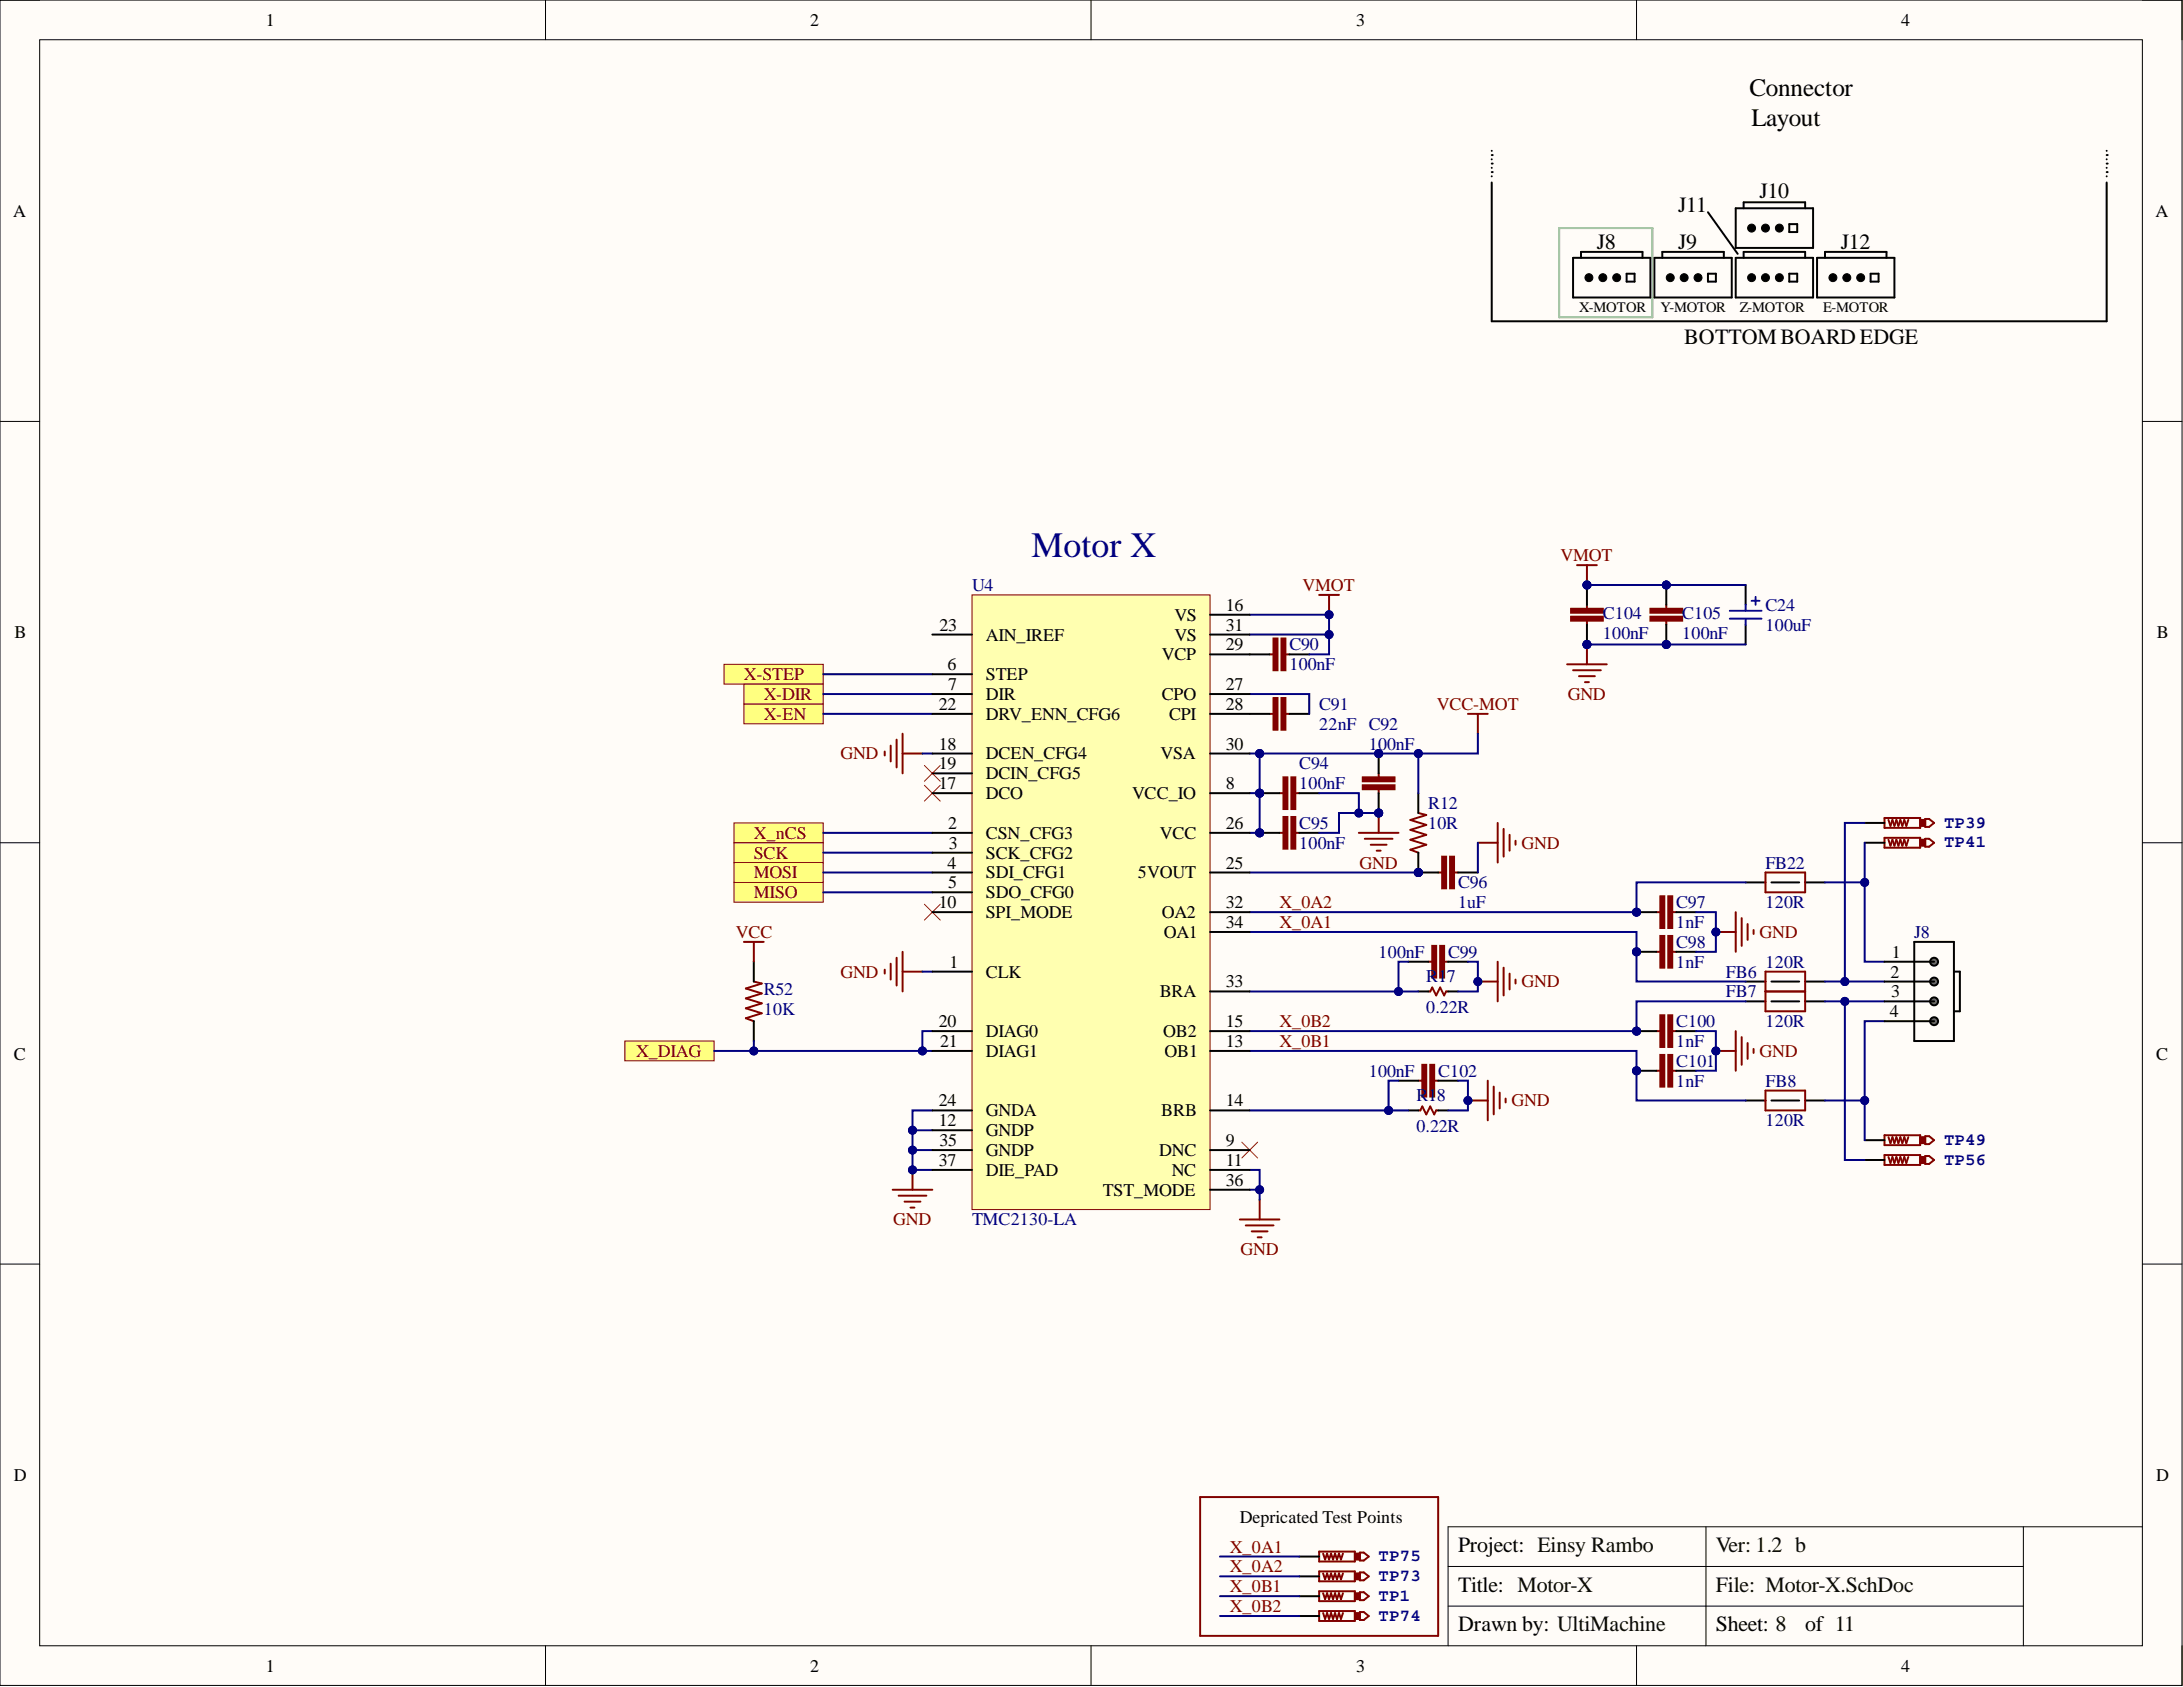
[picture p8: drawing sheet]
<svg xmlns="http://www.w3.org/2000/svg" width="279mm" height="216mm" viewBox="0 0 279 216" stroke-linecap="round" stroke-linejoin="round" font-family="sans-serif">
<defs><g id="words">
<text font-size="4.6" fill="#000080" x="132" y="71.3">Motor X</text>
<g font-size="3.2">
<text x="223.9" y="12.3">Connector</text>
<text x="224.2" y="16.1">Layout</text>
</g>
<g font-size="2.8">
<text x="214.8" y="27.1">J11</text>
<text x="225.2" y="25.3">J10</text>
<text x="204.4" y="31.9">J8</text>
<text x="214.8" y="31.9">J9</text>
<text x="235.6" y="31.9">J12</text>
<text x="215.6" y="44.1">BOTTOMBOARD EDGE</text>
<text x="186.6" y="203.7">Title: Motor-X</text>
<text x="186.6" y="198.6">Project: Einsy Rambo</text>
<text x="186.6" y="208.8">Drawn by: UltiMachine</text>
<text x="219.6" y="208.8">Sheet: 8</text>
<text x="231" y="208.8">of 11</text>
</g>
<g font-size="2.8" fill="#080d02">
<text x="219.6" y="203.7">File: Motor-X.SchDoc</text>
<text x="219.6" y="198.6">Ver: 1.2 b</text>
</g>
<g font-size="2.3">
<text x="34" y="3.3">1</text>
<text x="103.7" y="3.3">2</text>
<text x="173.6" y="3.3">3</text>
<text x="243.3" y="3.3">4</text>
<text x="1.7" y="27.8">A</text>
<text x="275.9" y="27.8">A</text>
<text x="1.9" y="81.6">B</text>
<text x="120.3" y="80.7">23</text>
<text x="126.2" y="82">AIN_IREF</text>
<text x="150.3" y="79.4">VS</text>
<text x="150.3" y="82">VS</text>
<text x="156.9" y="78.2">16</text>
<text x="156.9" y="83.2">29</text>
<text x="156.9" y="80.7">31</text>
<text x="276.1" y="81.6">B</text>
<text x="121.3" y="85.8">6</text>
<text x="121.4" y="88.3">7</text>
<text x="126.2" y="87">STEP</text>
<text x="126.2" y="89.6">DIR</text>
<text x="148.7" y="89.6">CPO</text>
<text x="148.7" y="84.5">VCP</text>
<text x="156.9" y="88.3">27</text>
<text x="120.2" y="95.9">18</text>
<text x="120.2" y="90.9">22</text>
<text x="126.2" y="92.1">DRV_ENN_CFG6</text>
<text x="149.6" y="92.1">CPI</text>
<text x="156.9" y="90.9">28</text>
<text x="156.9" y="95.9">30</text>
<text x="120.2" y="101">17</text>
<text x="120.2" y="98.5">19</text>
<text x="126.2" y="97.2">DCEN_CFG4</text>
<text x="126.2" y="99.7">DCIN_CFG5</text>
<text x="148.5" y="97.2">VSA</text>
<text x="156.9" y="101">8</text>
<text x="121.4" y="106.1">2</text>
<text x="126.2" y="107.3">CSN_CFG3</text>
<text x="126.2" y="102.3">DCO</text>
<text x="144.9" y="102.3">VCC_IO</text>
<text x="148.4" y="107.3">VCC</text>
<text x="156.9" y="106.1">26</text>
<text x="121.3" y="111.2">4</text>
<text x="121.4" y="113.7">5</text>
<text x="121.4" y="108.6">3</text>
<text x="126.2" y="109.9">SCK_CFG2</text>
<text x="126.2" y="112.4">SDI_CFG1</text>
<text x="145.6" y="112.4">5VOUT</text>
<text x="156.9" y="111.2">25</text>
<text x="120.2" y="116.2">10</text>
<text x="126.2" y="115">SDO_CFG0</text>
<text x="126.2" y="117.5">SPI_MODE</text>
<text x="148.7" y="117.5">OA2</text>
<text x="156.9" y="116.2">32</text>
<text x="156.9" y="118.8">34</text>
<text x="121.5" y="123.8">1</text>
<text x="126.2" y="125.1">CLK</text>
<text x="148.9" y="120">OA1</text>
<text x="242" y="125.1">2</text>
<text x="242.1" y="122.6">1</text>
<text x="120.2" y="131.5">20</text>
<text x="148.4" y="127.6">BRA</text>
<text x="156.9" y="131.5">15</text>
<text x="156.9" y="126.4">33</text>
<text x="241.9" y="130.2">4</text>
<text x="242" y="127.6">3</text>
<text x="1.8" y="135.6">C</text>
<text x="120.3" y="134">21</text>
<text x="126.2" y="132.7">DIAG0</text>
<text x="126.2" y="135.3">DIAG1</text>
<text x="148.9" y="132.7">OB2</text>
<text x="149" y="135.3">OB1</text>
<text x="156.9" y="134">13</text>
<text x="276" y="135.6">C</text>
<text x="120.2" y="141.6">24</text>
<text x="126.2" y="142.9">GNDA</text>
<text x="148.6" y="142.9">BRB</text>
<text x="156.9" y="141.6">14</text>
<text x="120.2" y="144.1">12</text>
<text x="120.2" y="149.2">37</text>
<text x="120.3" y="146.7">35</text>
<text x="126.2" y="145.4">GNDP</text>
<text x="126.2" y="147.9">GNDP</text>
<text x="148.4" y="147.9">DNC</text>
<text x="156.9" y="146.7">9</text>
<text x="156.9" y="149.2">11</text>
<text x="126.2" y="150.5">DIE_PAD</text>
<text x="141.2" y="153">TST_MODE</text>
<text x="150" y="150.5">NC</text>
<text x="156.9" y="151.8">36</text>
<text x="1.8" y="189.5">D</text>
<text x="276" y="189.5">D</text>
<text x="158.7" y="194.9">Depricated Test Points</text>
<text x="34" y="213.9">1</text>
<text x="103.7" y="213.9">2</text>
<text x="173.6" y="213.9">3</text>
<text x="243.3" y="213.9">4</text>
</g>
<g font-size="2.3" fill="#800000">
<text x="199.7" y="71.8">VMOT</text>
<text x="166.7" y="75.6">VMOT</text>
<text x="95.2" y="87">X-STEP</text>
<text x="97.7" y="89.6">X-DIR</text>
<text x="200.7" y="89.6">GND</text>
<text x="97.7" y="92.1">X-EN</text>
<text x="183.9" y="90.9">VCC-MOT</text>
<text x="107.6" y="97.2">GND</text>
<text x="96.5" y="107.3">X_nCS</text>
<text x="96.5" y="112.4">MOSI</text>
<text x="96.5" y="109.9">SCK</text>
<text x="174" y="111.2">GND</text>
<text x="194.7" y="108.6">GND</text>
<text x="96.5" y="115">MISO</text>
<text x="163.8" y="116.2">X_0A2</text>
<text x="163.8" y="118.8">X_0A1</text>
<text x="94.2" y="120">VCC</text>
<text x="107.6" y="125.1">GND</text>
<text x="225.2" y="120">GND</text>
<text x="163.8" y="131.5">X_0B2</text>
<text x="194.7" y="126.4">GND</text>
<text x="81.4" y="135.3">X_DIAG</text>
<text x="163.8" y="134">X_0B1</text>
<text x="225.2" y="135.3">GND</text>
<text x="193.5" y="141.6">GND</text>
<text x="114.3" y="156.8">GND</text>
<text x="158.8" y="160.6">GND</text>
<text x="157.4" y="201.2">X_0A2</text>
<text x="157.4" y="198.7">X_0A1</text>
<text x="157.4" y="203.8">X_0B1</text>
<text x="157.4" y="206.3">X_0B2</text>
</g>
<g font-size="2.3" fill="#000080">
<text x="124.4" y="75.6">U4</text>
<text x="165" y="83.2">C90</text>
<text x="205.1" y="79.2">C104</text>
<text x="205.1" y="81.7">100nF</text>
<text x="215.3" y="79.2">C105</text>
<text x="215.3" y="81.7">100nF</text>
<text x="226" y="80.7">100uF</text>
<text x="226" y="78.2">C24</text>
<text x="165" y="85.8">100nF</text>
<text x="168.8" y="90.9">C91</text>
<text x="168.8" y="93.4">22nF C92</text>
<text x="175.2" y="95.9">100nF</text>
<text x="166.3" y="98.5">C94</text>
<text x="166.3" y="101">100nF</text>
<text x="166.3" y="106.1">C95</text>
<text x="182.8" y="106.1">10R</text>
<text x="182.8" y="103.5">R12</text>
<text x="166.3" y="108.6">100nF</text>
<text x="186.6" y="113.7">C96</text>
<text x="226" y="111.2">FB22</text>
<text x="186.6" y="116.2">1uF</text>
<text x="214.5" y="116.2">C97</text>
<text x="214.5" y="118.8">1nF</text>
<text x="226" y="116.2">120R</text>
<text x="176.5" y="122.6">100nF</text>
<text x="182.5" y="125.6">R17</text>
<text x="185.3" y="122.6">C99</text>
<text x="214.5" y="121.3">C98</text>
<text x="214.5" y="123.8">1nF</text>
<text x="220.9" y="125.1">FB6</text>
<text x="226" y="123.8">120R</text>
<text x="245" y="120">J8</text>
<text x="97.7" y="129.9">10K</text>
<text x="97.7" y="127.4">R52</text>
<text x="182.5" y="129.7">0.22R</text>
<text x="214.5" y="131.5">C100</text>
<text x="220.9" y="127.6">FB7</text>
<text x="226" y="131.5">120R</text>
<text x="175.2" y="137.8">100nF</text>
<text x="184.1" y="137.8">C102</text>
<text x="214.5" y="136.5">C101</text>
<text x="214.5" y="134">1nF</text>
<text x="181.3" y="140.8">R18</text>
<text x="214.5" y="139.1">1nF</text>
<text x="226" y="139.1">FB8</text>
<text x="181.3" y="144.9">0.22R</text>
<text x="226" y="144.1">120R</text>
<text x="124.4" y="156.8">TMC2130-LA</text>
</g>
<g font-size="2.2" fill="#000080">
<text x="248.8" y="105.9">TP39</text>
<text x="248.8" y="108.4">TP41</text>
<text x="248.8" y="146.5">TP49</text>
<text x="248.8" y="149">TP56</text>
<text x="176.5" y="202.3">TP73</text>
<text x="176.5" y="199.8">TP75</text>
<text x="176.5" y="207.4">TP74</text>
<text x="176.5" y="204.9">TP1</text>
</g>
<g font-size="1.9">
<text x="202.1" y="39.9">X-MOTOR</text>
<text x="212.5" y="39.9">Y-MOTOR</text>
<text x="222.7" y="39.9">Z-MOTOR</text>
<text x="233.3" y="39.9">E-MOTOR</text>
</g>
</g></defs>
<path d="M0 0h279.3v215.7h-279.3z" fill-rule="evenodd" fill="#fffcf8"/>
<path d="M0 0h279.3v215.7h-279.3z" fill="none" stroke="#000" stroke-width=".13"/>
<path d="M5.1 5.1h269.1v205.5h-269.1z" fill-rule="evenodd" fill="#fffcf8"/>
<g fill="none" stroke="#000" stroke-width=".13">
<path d="M0 0h5.1M5.1 5.1h269.1v205.5h-269.1zM69.8 0v5.1M139.6 0v5.1M209.5 0v5.1M274.2 0h5.1v5.1M0 53.9h5.1M274.2 53.9h5.1M0 107.9h5.1M274.2 107.9h5.1M0 161.8h5.1M274.2 161.8h5.1"/>
<path d="M218.3 195.4v15.2M259 195.4v15.2M274.2 195.4h-88.9v15.2M69.8 210.6v5.1M139.6 210.6v5.1M185.3 200.5h73.7M185.3 205.5h73.7M209.5 210.6v5.1M279.3 210.6v5.1"/>
</g>
<g fill="none" stroke="#800000" stroke-width=".25">
<path d="M113.2 96.2v.5M114 95.4v2.1M114.8 94.7v3.5M115.5 93.9v5.1M115.5 96.4h2.6M113.2 124.1v.5M114 123.3v2.1M114.8 122.6v3.5M115.5 121.8v5.1M115.5 124.3h2.6M114.3 152.3h5M115 153h3.6"/>
<path d="M115.8 153.8h2M116.5 154.5h.5M116.8 149.7v2.6"/>
</g>
<circle cx="116.8" cy="149.7" r=".51" fill="#000080"/>
<circle cx="116.8" cy="149.7" r=".51" fill="none" stroke="#000080" stroke-width=".13"/>
<path d="M162.5 83.7h.5M164.5 83.7h.5" fill="none" stroke="#800000" stroke-width=".25"/>
<path d="M164 81.7h.5v4.1h-.5z" fill-rule="evenodd" fill="#800000"/>
<path d="M164 81.7h.5v4.1h-.5z" fill="none" stroke="#800000" stroke-width=".25"/>
<path d="M163 81.7h.5v4.1h-.5z" fill-rule="evenodd" fill="#800000"/>
<path d="M162.5 91.4h.5M163 81.7h.5v4.1h-.5zM164.5 91.4h.5" fill="none" stroke="#800000" stroke-width=".25"/>
<path d="M160 83.7h2.5M165 83.7h2.6" fill="none" stroke="#000" stroke-width=".25"/>
<path d="M164 89.3h.5v4.1h-.5z" fill-rule="evenodd" fill="#800000"/>
<path d="M164 89.3h.5v4.1h-.5z" fill="none" stroke="#800000" stroke-width=".25"/>
<path d="M163 89.3h.5v4.1h-.5z" fill-rule="evenodd" fill="#800000"/>
<path d="M163 89.3h.5v4.1h-.5z" fill="none" stroke="#800000" stroke-width=".25"/>
<path d="M160 91.4h2.5M165 91.4h2.6" fill="none" stroke="#000" stroke-width=".25"/>
<circle cx="181.5" cy="111.7" r=".51" fill="#000080"/>
<circle cx="181.5" cy="111.7" r=".51" fill="none" stroke="#000080" stroke-width=".13"/>
<path d="M181.5 104l1 .3-2 .6 2 .7-2 .6 2 .6-2 .7 2 .6-2 .6 1 .4" fill="none" stroke="#800000" stroke-width=".25"/>
<path d="M181.5 101.5v2.5M181.5 109.1v2.6" fill="none" stroke="#000" stroke-width=".25"/>
<circle cx="181.5" cy="111.7" r=".51" fill="#000080"/>
<circle cx="181.5" cy="111.7" r=".51" fill="none" stroke="#000080" stroke-width=".13"/>
<circle cx="181.5" cy="111.7" r=".51" fill="#000080"/>
<circle cx="181.5" cy="111.7" r=".51" fill="none" stroke="#000080" stroke-width=".13"/>
<path d="M184.1 111.7h.5M186.1 111.7h.5" fill="none" stroke="#800000" stroke-width=".25"/>
<path d="M185.6 109.6h.5v4.1h-.5z" fill-rule="evenodd" fill="#800000"/>
<path d="M185.6 109.6h.5v4.1h-.5z" fill="none" stroke="#800000" stroke-width=".25"/>
<path d="M184.6 109.6h.5v4.1h-.5z" fill-rule="evenodd" fill="#800000"/>
<path d="M184.6 109.6h.5v4.1h-.5z" fill="none" stroke="#800000" stroke-width=".25"/>
<path d="M181.5 111.7h2.6" fill="none" stroke="#000" stroke-width=".25"/>
<circle cx="181.5" cy="111.7" r=".51" fill="#000080"/>
<circle cx="181.5" cy="111.7" r=".51" fill="none" stroke="#000080" stroke-width=".13"/>
<path d="M186.6 111.7h2.5" fill="none" stroke="#000" stroke-width=".25"/>
<circle cx="203.1" cy="82.5" r=".51" fill="#000080"/>
<circle cx="203.1" cy="82.5" r=".51" fill="none" stroke="#000080" stroke-width=".13"/>
<circle cx="203.1" cy="74.9" r=".51" fill="#000080"/>
<circle cx="203.1" cy="74.9" r=".51" fill="none" stroke="#000080" stroke-width=".13"/>
<path d="M203.1 77.4v.5M203.1 79.4v.5" fill="none" stroke="#800000" stroke-width=".25"/>
<path d="M201.1 77.9h4v.5h-4z" fill-rule="evenodd" fill="#800000"/>
<path d="M201.1 77.9h4v.5h-4z" fill="none" stroke="#800000" stroke-width=".25"/>
<path d="M201.1 78.9h4v.5h-4z" fill-rule="evenodd" fill="#800000"/>
<path d="M201.1 78.9h4v.5h-4z" fill="none" stroke="#800000" stroke-width=".25"/>
<path d="M203.1 79.9v2.6" fill="none" stroke="#000" stroke-width=".25"/>
<circle cx="203.1" cy="82.5" r=".51" fill="#000080"/>
<circle cx="203.1" cy="82.5" r=".51" fill="none" stroke="#000080" stroke-width=".13"/>
<path d="M203.1 74.9v2.5" fill="none" stroke="#000" stroke-width=".25"/>
<circle cx="203.1" cy="74.9" r=".51" fill="#000080"/>
<circle cx="203.1" cy="74.9" r=".51" fill="none" stroke="#000080" stroke-width=".13"/>
<circle cx="213.3" cy="82.5" r=".51" fill="#000080"/>
<circle cx="213.3" cy="82.5" r=".51" fill="none" stroke="#000080" stroke-width=".13"/>
<circle cx="213.3" cy="74.9" r=".51" fill="#000080"/>
<circle cx="213.3" cy="74.9" r=".51" fill="none" stroke="#000080" stroke-width=".13"/>
<path d="M213.3 77.4v.5M213.3 79.4v.5" fill="none" stroke="#800000" stroke-width=".25"/>
<path d="M211.2 77.9h4.1v.5h-4.1z" fill-rule="evenodd" fill="#800000"/>
<path d="M211.2 77.9h4.1v.5h-4.1z" fill="none" stroke="#800000" stroke-width=".25"/>
<path d="M211.2 78.9h4.1v.5h-4.1z" fill-rule="evenodd" fill="#800000"/>
<path d="M211.2 78.9h4.1v.5h-4.1z" fill="none" stroke="#800000" stroke-width=".25"/>
<path d="M213.3 79.9v2.6" fill="none" stroke="#000" stroke-width=".25"/>
<circle cx="213.3" cy="82.5" r=".51" fill="#000080"/>
<circle cx="213.3" cy="82.5" r=".51" fill="none" stroke="#000080" stroke-width=".13"/>
<path d="M213.3 74.9v2.5" fill="none" stroke="#000" stroke-width=".25"/>
<circle cx="213.3" cy="74.9" r=".51" fill="#000080"/>
<circle cx="213.3" cy="74.9" r=".51" fill="none" stroke="#000080" stroke-width=".13"/>
<path d="M223.4 74.9v2.5M223.4 79.9v2.6" fill="none" stroke="#000" stroke-width=".25"/>
<path d="M221.4 78.2h4.1M221.4 79.2h4.1M223.4 77.4v.8M223.4 79.2v.7M224.2 76.9h1M224.7 76.4v1" fill="none" stroke="#00f" stroke-width=".25"/>
<path d="M200.6 85h5.1M201.3 85.8h3.6M202.1 86.5h2M202.9 87.3h.5M203.1 82.5v2.5" fill="none" stroke="#800000" stroke-width=".25"/>
<circle cx="203.1" cy="82.5" r=".51" fill="#000080"/>
<circle cx="203.1" cy="82.5" r=".51" fill="none" stroke="#000080" stroke-width=".13"/>
<path d="M189.1 107.9h2.6M191.7 105.3v5.1M192.4 106.1v3.5M193.2 106.8v2.1M194 107.6v.5" fill="none" stroke="#800000" stroke-width=".25"/>
<circle cx="161.2" cy="106.6" r=".51" fill="#000080"/>
<circle cx="161.2" cy="106.6" r=".51" fill="none" stroke="#000080" stroke-width=".13"/>
<path d="M163.8 106.6h.5M165.8 106.6h.5" fill="none" stroke="#800000" stroke-width=".25"/>
<path d="M164.3 104.6h.5v4h-.5z" fill-rule="evenodd" fill="#800000"/>
<path d="M164.3 104.6h.5v4h-.5z" fill="none" stroke="#800000" stroke-width=".25"/>
<path d="M165.3 104.6h.5v4h-.5z" fill-rule="evenodd" fill="#800000"/>
<path d="M165.3 104.6h.5v4h-.5z" fill="none" stroke="#800000" stroke-width=".25"/>
<path d="M161.2 106.6h2.6M166.3 106.6h2.5" fill="none" stroke="#000" stroke-width=".25"/>
<circle cx="161.2" cy="106.6" r=".51" fill="#000080"/>
<circle cx="161.2" cy="106.6" r=".51" fill="none" stroke="#000080" stroke-width=".13"/>
<circle cx="161.2" cy="101.5" r=".51" fill="#000080"/>
<circle cx="161.2" cy="101.5" r=".51" fill="none" stroke="#000080" stroke-width=".13"/>
<path d="M163.8 101.5h.5M165.8 101.5h.5" fill="none" stroke="#800000" stroke-width=".25"/>
<path d="M164.3 99.5h.5v4h-.5z" fill-rule="evenodd" fill="#800000"/>
<path d="M164.3 99.5h.5v4h-.5z" fill="none" stroke="#800000" stroke-width=".25"/>
<path d="M165.3 99.5h.5v4h-.5z" fill-rule="evenodd" fill="#800000"/>
<path d="M165.3 99.5h.5v4h-.5z" fill="none" stroke="#800000" stroke-width=".25"/>
<path d="M161.2 101.5h2.6M166.3 101.5h2.5" fill="none" stroke="#000" stroke-width=".25"/>
<circle cx="161.2" cy="101.5" r=".51" fill="#000080"/>
<circle cx="161.2" cy="101.5" r=".51" fill="none" stroke="#000080" stroke-width=".13"/>
<circle cx="176.5" cy="104" r=".51" fill="#000080"/>
<circle cx="176.5" cy="104" r=".51" fill="none" stroke="#000080" stroke-width=".13"/>
<circle cx="176.5" cy="96.4" r=".51" fill="#000080"/>
<circle cx="176.5" cy="96.4" r=".51" fill="none" stroke="#000080" stroke-width=".13"/>
<path d="M176.5 99v.5M176.5 101v.5" fill="none" stroke="#800000" stroke-width=".25"/>
<path d="M174.4 99.5h4.1v.5h-4.1z" fill-rule="evenodd" fill="#800000"/>
<path d="M174.4 99.5h4.1v.5h-4.1z" fill="none" stroke="#800000" stroke-width=".25"/>
<path d="M174.4 100.5h4.1v.5h-4.1z" fill-rule="evenodd" fill="#800000"/>
<path d="M174.4 100.5h4.1v.5h-4.1z" fill="none" stroke="#800000" stroke-width=".25"/>
<path d="M176.5 101.5v2.5" fill="none" stroke="#000" stroke-width=".25"/>
<circle cx="176.5" cy="104" r=".51" fill="#000080"/>
<circle cx="176.5" cy="104" r=".51" fill="none" stroke="#000080" stroke-width=".13"/>
<path d="M176.5 96.4v2.6" fill="none" stroke="#000" stroke-width=".25"/>
<circle cx="176.5" cy="96.4" r=".51" fill="#000080"/>
<circle cx="176.5" cy="96.4" r=".51" fill="none" stroke="#000080" stroke-width=".13"/>
<path d="M173.9 106.6h5.1M174.7 107.3h3.5M175.4 108.1h2.1M176.2 108.9h.5M176.5 104v2.6" fill="none" stroke="#800000" stroke-width=".25"/>
<circle cx="176.5" cy="104" r=".51" fill="#000080"/>
<circle cx="176.5" cy="104" r=".51" fill="none" stroke="#000080" stroke-width=".13"/>
<path d="M168.8 201.1h4.6v1.3h-4.6zM169.3 201.4l.3 .7 .3-.7 .2 .7 .3-.7 .2 .7 .3-.7 .2 .7 .3-.7 .2 .7 .3-.7M174 201.2h.5l.7 .5-.7 .6h-.5z" fill="none" stroke="#800000" stroke-width=".25"/>
<path d="M173.4 201.4h.6v.7h-.6z" fill-rule="evenodd" fill="#800000"/>
<path d="M173.4 201.4h.6v.7h-.6z" fill="none" stroke="#800000" stroke-width=".25"/>
<path d="M166.3 201.7h2.5" fill="none" stroke="#000" stroke-width=".25"/>
<circle cx="209.5" cy="116.7" r=".51" fill="#000080"/>
<circle cx="209.5" cy="116.7" r=".51" fill="none" stroke="#000080" stroke-width=".13"/>
<path d="M212 116.7h.5M214 116.7h.5" fill="none" stroke="#800000" stroke-width=".25"/>
<path d="M213.5 114.7h.5v4.1h-.5z" fill-rule="evenodd" fill="#800000"/>
<path d="M213.5 114.7h.5v4.1h-.5z" fill="none" stroke="#800000" stroke-width=".25"/>
<path d="M212.5 114.7h.5v4.1h-.5z" fill-rule="evenodd" fill="#800000"/>
<path d="M212.5 114.7h.5v4.1h-.5z" fill="none" stroke="#800000" stroke-width=".25"/>
<path d="M209.5 116.7h2.5" fill="none" stroke="#000" stroke-width=".25"/>
<circle cx="209.5" cy="116.7" r=".51" fill="#000080"/>
<circle cx="209.5" cy="116.7" r=".51" fill="none" stroke="#000080" stroke-width=".13"/>
<path d="M214.5 116.7h2.6" fill="none" stroke="#000" stroke-width=".25"/>
<path d="M219.6 119.3h2.6M222.2 116.7v5.1M222.9 117.5v3.5M223.7 118.3v2M224.4 119v.5" fill="none" stroke="#800000" stroke-width=".25"/>
<circle cx="219.6" cy="119.3" r=".51" fill="#000080"/>
<circle cx="219.6" cy="119.3" r=".51" fill="none" stroke="#000080" stroke-width=".13"/>
<path d="M168.8 198.6h4.6v1.2h-4.6zM169.3 198.8l.3 .8 .3-.8 .2 .8 .3-.8 .2 .8 .3-.8 .2 .8 .3-.8 .2 .8 .3-.8M174 198.7h.5l.7 .5-.7 .5h-.5z" fill="none" stroke="#800000" stroke-width=".25"/>
<path d="M173.4 198.8h.6v.8h-.6z" fill-rule="evenodd" fill="#800000"/>
<path d="M173.4 198.8h.6v.8h-.6z" fill="none" stroke="#800000" stroke-width=".25"/>
<path d="M166.3 199.2h2.5" fill="none" stroke="#000" stroke-width=".25"/>
<circle cx="209.5" cy="121.8" r=".51" fill="#000080"/>
<circle cx="209.5" cy="121.8" r=".51" fill="none" stroke="#000080" stroke-width=".13"/>
<path d="M212 121.8h.5M214 121.8h.5" fill="none" stroke="#800000" stroke-width=".25"/>
<path d="M213.5 119.8h.5v4h-.5z" fill-rule="evenodd" fill="#800000"/>
<path d="M213.5 119.8h.5v4h-.5z" fill="none" stroke="#800000" stroke-width=".25"/>
<path d="M212.5 119.8h.5v4h-.5z" fill-rule="evenodd" fill="#800000"/>
<path d="M212.5 119.8h.5v4h-.5z" fill="none" stroke="#800000" stroke-width=".25"/>
<path d="M209.5 121.8h2.5" fill="none" stroke="#000" stroke-width=".25"/>
<circle cx="209.5" cy="121.8" r=".51" fill="#000080"/>
<circle cx="209.5" cy="121.8" r=".51" fill="none" stroke="#000080" stroke-width=".13"/>
<path d="M214.5 121.8h2.6" fill="none" stroke="#000" stroke-width=".25"/>
<path d="M182.8 123.1h.5M184.8 123.1h.5" fill="none" stroke="#800000" stroke-width=".25"/>
<path d="M183.3 121h.5v4.1h-.5z" fill-rule="evenodd" fill="#800000"/>
<path d="M183.3 121h.5v4.1h-.5z" fill="none" stroke="#800000" stroke-width=".25"/>
<path d="M184.3 121h.5v4.1h-.5z" fill-rule="evenodd" fill="#800000"/>
<path d="M184.3 121h.5v4.1h-.5zM189.1 125.6h2.6M191.7 123.1v5.1M192.4 123.8v3.6M193.2 124.6v2M194 125.4v.5" fill="none" stroke="#800000" stroke-width=".25"/>
<path d="M180.3 123.1h2.5M185.3 123.1h2.6" fill="none" stroke="#000" stroke-width=".25"/>
<circle cx="189.1" cy="125.6" r=".51" fill="#000080"/>
<circle cx="189.1" cy="125.6" r=".51" fill="none" stroke="#000080" stroke-width=".13"/>
<path d="M168.8 206.2h4.6v1.3h-4.6zM169.3 206.4l.3 .8 .3-.8 .2 .8 .3-.8 .2 .8 .3-.8 .2 .8 .3-.8 .2 .8 .3-.8M174 206.3h.5l.7 .5-.7 .5h-.5z" fill="none" stroke="#800000" stroke-width=".25"/>
<path d="M173.4 206.4h.6v.8h-.6z" fill-rule="evenodd" fill="#800000"/>
<path d="M173.4 206.4h.6v.8h-.6z" fill="none" stroke="#800000" stroke-width=".25"/>
<path d="M166.3 206.8h2.5" fill="none" stroke="#000" stroke-width=".25"/>
<circle cx="209.5" cy="137" r=".51" fill="#000080"/>
<circle cx="209.5" cy="137" r=".51" fill="none" stroke="#000080" stroke-width=".13"/>
<path d="M212 137h.5M214 137h.5" fill="none" stroke="#800000" stroke-width=".25"/>
<path d="M213.5 135h.5v4.1h-.5z" fill-rule="evenodd" fill="#800000"/>
<path d="M213.5 135h.5v4.1h-.5z" fill="none" stroke="#800000" stroke-width=".25"/>
<path d="M212.5 135h.5v4.1h-.5z" fill-rule="evenodd" fill="#800000"/>
<path d="M212.5 135h.5v4.1h-.5z" fill="none" stroke="#800000" stroke-width=".25"/>
<path d="M209.5 137h2.5" fill="none" stroke="#000" stroke-width=".25"/>
<circle cx="209.5" cy="137" r=".51" fill="#000080"/>
<circle cx="209.5" cy="137" r=".51" fill="none" stroke="#000080" stroke-width=".13"/>
<path d="M214.5 137h2.6" fill="none" stroke="#000" stroke-width=".25"/>
<circle cx="209.5" cy="132" r=".51" fill="#000080"/>
<circle cx="209.5" cy="132" r=".51" fill="none" stroke="#000080" stroke-width=".13"/>
<path d="M212 132h.5M214 132h.5" fill="none" stroke="#800000" stroke-width=".25"/>
<path d="M213.5 129.9h.5v4.1h-.5z" fill-rule="evenodd" fill="#800000"/>
<path d="M213.5 129.9h.5v4.1h-.5z" fill="none" stroke="#800000" stroke-width=".25"/>
<path d="M212.5 129.9h.5v4.1h-.5z" fill-rule="evenodd" fill="#800000"/>
<path d="M212.5 129.9h.5v4.1h-.5z" fill="none" stroke="#800000" stroke-width=".25"/>
<path d="M209.5 132h2.5" fill="none" stroke="#000" stroke-width=".25"/>
<circle cx="209.5" cy="132" r=".51" fill="#000080"/>
<circle cx="209.5" cy="132" r=".51" fill="none" stroke="#000080" stroke-width=".13"/>
<path d="M214.5 132h2.6" fill="none" stroke="#000" stroke-width=".25"/>
<path d="M219.6 134.5h2.6M222.2 132v5M222.9 132.7v3.6M223.7 133.5v2M224.4 134.2v.6" fill="none" stroke="#800000" stroke-width=".25"/>
<circle cx="219.6" cy="134.5" r=".51" fill="#000080"/>
<circle cx="219.6" cy="134.5" r=".51" fill="none" stroke="#000080" stroke-width=".13"/>
<path d="M181.5 138.3h.5M183.6 138.3h.5" fill="none" stroke="#800000" stroke-width=".25"/>
<path d="M182 136.3h.5v4h-.5z" fill-rule="evenodd" fill="#800000"/>
<path d="M182 136.3h.5v4h-.5z" fill="none" stroke="#800000" stroke-width=".25"/>
<path d="M183.1 136.3h.5v4h-.5z" fill-rule="evenodd" fill="#800000"/>
<path d="M183.1 136.3h.5v4h-.5zM190.4 138.3v5.1M191.2 139.1v3.5M191.9 139.8v2.1M187.9 140.8h2.5M192.7 140.6v.5" fill="none" stroke="#800000" stroke-width=".25"/>
<path d="M179 138.3h2.5M184.1 138.3h2.5" fill="none" stroke="#000" stroke-width=".25"/>
<circle cx="187.9" cy="140.8" r=".51" fill="#000080"/>
<circle cx="187.9" cy="140.8" r=".51" fill="none" stroke="#000080" stroke-width=".13"/>
<path d="M92.7 85h12.7v2.6h-12.7z" fill-rule="evenodd" fill="#ffff80"/>
<path d="M92.7 85h12.7v2.6h-12.7z" fill="none" stroke="#800000" stroke-width=".13"/>
<path d="M80 133.2h11.4v2.6h-11.4z" fill-rule="evenodd" fill="#ffff80"/>
<path d="M80 133.2h11.4v2.6h-11.4z" fill="none" stroke="#800000" stroke-width=".13"/>
<path d="M93.9 105.3h11.5v2.6h-11.5z" fill-rule="evenodd" fill="#ffff80"/>
<path d="M93.9 105.3h11.5v2.6h-11.5z" fill="none" stroke="#800000" stroke-width=".13"/>
<path d="M95.2 90.1h10.2v2.5h-10.2z" fill-rule="evenodd" fill="#ffff80"/>
<path d="M95.2 90.1h10.2v2.5h-10.2z" fill="none" stroke="#800000" stroke-width=".13"/>
<path d="M95.2 87.6h10.2v2.5h-10.2z" fill-rule="evenodd" fill="#ffff80"/>
<path d="M95.2 87.6h10.2v2.5h-10.2z" fill="none" stroke="#800000" stroke-width=".13"/>
<path d="M93.9 110.4h11.5v2.5h-11.5z" fill-rule="evenodd" fill="#ffff80"/>
<path d="M93.9 110.4h11.5v2.5h-11.5z" fill="none" stroke="#800000" stroke-width=".13"/>
<path d="M93.9 112.9h11.5v2.6h-11.5z" fill-rule="evenodd" fill="#ffff80"/>
<path d="M93.9 112.9h11.5v2.6h-11.5z" fill="none" stroke="#800000" stroke-width=".13"/>
<path d="M93.9 107.9h11.5v2.5h-11.5z" fill-rule="evenodd" fill="#ffff80"/>
<path d="M93.9 107.9h11.5v2.5h-11.5z" fill="none" stroke="#800000" stroke-width=".13"/>
<path d="M168.8 203.6h4.6v1.3h-4.6zM169.3 203.9l.3 .8 .3-.8 .2 .8 .3-.8 .2 .8 .3-.8 .2 .8 .3-.8 .2 .8 .3-.8M174 203.8h.5l.7 .5-.7 .5h-.5z" fill="none" stroke="#800000" stroke-width=".25"/>
<path d="M173.4 203.9h.6v.8h-.6z" fill-rule="evenodd" fill="#800000"/>
<g fill="none" stroke="#800000" stroke-width=".25">
<path d="M168.8 76.1h2.6M170.1 76.1v2.6M187.9 91.4h2.5M189.1 91.4v2.5M95.2 120.5h2.5M96.5 125.6l1 .3-2 .6 2 .6-2 .7 2 .6-2 .6 2 .7-2 .6 1 .4M96.5 120.5v2.6M158.7 156.1h5.1M159.4 156.8h3.6M160.2 157.6h2M161 158.4h.5M161.2 153.5v2.6"/>
<path d="M173.4 203.9h.6v.8h-.6z"/>
</g>
<g fill="none" stroke="#000" stroke-width=".25">
<path d="M190.9 19.8h.1M190.9 19.3h.1M269.6 19.8h.1M269.6 19.3h.1M190.9 20.9h.1M190.9 22h.1M190.9 23.4v17.7h78.7v-17.7M190.9 20.4h.1M190.9 21.5h.1M190.9 22.6h.1M201.3 33h9.9v5.1h-9.9zM202.3 33v-.8h7.9v.8"/>
<path d="M208.2 35h1v1h-1zM211.7 33h9.9v5.1h-9.9zM212.8 33v-.8h7.8v.8M218.6 35h1v1h-1zM218.6 27.2l3.8 5.3M222.2 33h9.9v5.1h-9.9zM222.2 26.7h9.9v5h-9.9zM223.2 33v-.8h7.8v.8M223.2 26.7v-.8h7.8v.8M229 35h1v1h-1zM229 28.7h1v1h-1zM232.6 33h9.9v5.1h-9.9z"/>
<path d="M233.6 33v-.8h7.8v.8M239.4 35h1v1h-1zM269.6 20.9h.1M269.6 22h.1M269.6 20.4h.1M269.6 21.5h.1M269.6 22.6h.1M96.5 123.1v2.5M96.5 130.7v2.5M166.3 204.3h2.5"/>
</g>
<path d="M118.3 98l2 2M120.3 98l-2 2M118.3 115.7l2 2.1M118.3 100.5l2 2M120.3 115.7l-2 2.1M120.3 100.5l-2 2M158.9 146.2l2.1 2M161 146.2l-2.1 2" fill="none" stroke="#f00" stroke-width=".13"/>
<g fill="#000">
<circle cx="203.4" cy="35.5" r=".51"/>
<circle cx="205.1" cy="35.5" r=".51"/>
<circle cx="206.9" cy="35.5" r=".51"/>
<circle cx="213.8" cy="35.5" r=".51"/>
<circle cx="215.6" cy="35.5" r=".51"/>
<circle cx="217.3" cy="35.5" r=".51"/>
<circle cx="224.2" cy="35.5" r=".51"/>
<circle cx="224.2" cy="29.2" r=".51"/>
<circle cx="226" cy="35.5" r=".51"/>
<circle cx="226" cy="29.2" r=".51"/>
<circle cx="227.7" cy="35.5" r=".51"/>
<circle cx="227.7" cy="29.2" r=".51"/>
<circle cx="234.6" cy="35.5" r=".51"/>
<circle cx="236.4" cy="35.5" r=".51"/>
<circle cx="238.1" cy="35.5" r=".51"/>
</g>
<g fill="none" stroke="#000" stroke-width=".13">
<circle cx="203.4" cy="35.5" r=".51"/>
<circle cx="205.1" cy="35.5" r=".51"/>
<circle cx="206.9" cy="35.5" r=".51"/>
<circle cx="213.8" cy="35.5" r=".51"/>
<circle cx="215.6" cy="35.5" r=".51"/>
<circle cx="217.3" cy="35.5" r=".51"/>
<circle cx="224.2" cy="35.5" r=".51"/>
<circle cx="224.2" cy="29.2" r=".51"/>
<circle cx="226" cy="35.5" r=".51"/>
<circle cx="226" cy="29.2" r=".51"/>
<circle cx="227.7" cy="35.5" r=".51"/>
<circle cx="227.7" cy="29.2" r=".51"/>
<circle cx="234.6" cy="35.5" r=".51"/>
<circle cx="236.4" cy="35.5" r=".51"/>
<circle cx="238.1" cy="35.5" r=".51"/>
</g>
<path d="M199.6 29.2h11.9v11.4h-11.9z" fill="none" stroke="#5cd481" stroke-width=".25"/>
<circle cx="170.1" cy="78.7" r=".51" fill="#000080"/>
<circle cx="170.1" cy="78.7" r=".51" fill="none" stroke="#000080" stroke-width=".13"/>
<path d="M201.8 72.3h2.6M203.1 72.3v2.6" fill="none" stroke="#800000" stroke-width=".25"/>
<circle cx="203.1" cy="74.9" r=".51" fill="#000080"/>
<circle cx="203.1" cy="74.9" r=".51" fill="none" stroke="#000080" stroke-width=".13"/>
<g fill="none" stroke="#000" stroke-width=".25">
<path d="M223.4 112.9h2.6M226.7 112.9h3.6M231 112.9h2.6M181.5 126.9h1.3M185.3 126.9h1.3M223.4 125.6h2.6M223.4 128.2h2.6M226.7 125.6h3.6M226.7 128.2h3.6M231 125.6h2.6M231 128.2h2.6M180.3 142.1h1.2"/>
<path d="M184.1 142.1h1.2M223.4 140.8h2.6M226.7 140.8h3.6M231 140.8h2.6"/>
</g>
<path d="M226 111.7h5v2.5h-5zM241.2 104.7h4.6v1.3h-4.6zM241.7 104.9l.3 .8 .2-.8 .3 .8 .2-.8 .3 .8 .2-.8 .3 .8 .2-.8 .3 .8 .2-.8M246.4 104.8h.5l.6 .5-.6 .5h-.5zM182.8 126.9h.3l.2-.5 .5 1 .5-1 .5 1 .3-.5h.2M226 124.3h5v5.1h-5zM226 139.6h5v2.5h-5zM226 126.9h5M181.5 142.1h.3l.2-.5 .5 1 .6-1 .5 1 .2-.5h.3" fill="none" stroke="#800000" stroke-width=".25"/>
<path d="M245.8 104.9h.6v.8h-.6z" fill-rule="evenodd" fill="#800000"/>
<path d="M241.2 107.2h4.6v1.3h-4.6zM241.7 107.5l.3 .7 .2-.7 .3 .7 .2-.7 .3 .7 .2-.7 .3 .7 .2-.7 .3 .7 .2-.7M245.8 104.9h.6v.8h-.6zM246.4 107.3h.5l.6 .6-.6 .5h-.5z" fill="none" stroke="#800000" stroke-width=".25"/>
<path d="M238.7 105.3h2.5" fill="none" stroke="#000" stroke-width=".25"/>
<path d="M245.8 107.5h.6v.7h-.6z" fill-rule="evenodd" fill="#800000"/>
<path d="M245.8 107.5h.6v.7h-.6zM241.2 145.3h4.6v1.3h-4.6zM241.7 145.5l.3 .8 .2-.8 .3 .8 .2-.8 .3 .8 .2-.8 .3 .8 .2-.8 .3 .8 .2-.8M246.4 145.4h.5l.6 .5-.6 .5h-.5z" fill="none" stroke="#800000" stroke-width=".25"/>
<path d="M238.7 107.9h2.5" fill="none" stroke="#000" stroke-width=".25"/>
<path d="M245.8 145.5h.6v.8h-.6z" fill-rule="evenodd" fill="#800000"/>
<path d="M241.2 147.8h4.6v1.3h-4.6zM241.7 148.1l.3 .7 .2-.7 .3 .7 .2-.7 .3 .7 .2-.7 .3 .7 .2-.7 .3 .7 .2-.7M245.8 145.5h.6v.8h-.6zM246.4 147.9h.5l.6 .6-.6 .5h-.5z" fill="none" stroke="#800000" stroke-width=".25"/>
<path d="M238.7 145.9h2.5" fill="none" stroke="#000" stroke-width=".25"/>
<path d="M245.8 148.1h.6v.7h-.6z" fill-rule="evenodd" fill="#800000"/>
<path d="M245.8 148.1h.6v.7h-.6z" fill="none" stroke="#800000" stroke-width=".25"/>
<path d="M238.7 148.5h2.5" fill="none" stroke="#000" stroke-width=".25"/>
<path d="M105.4 106.6h13.9M105.4 109.1h13.9M105.4 111.7h13.9M105.4 114.2h13.9M119.3 147.2h-2.5v2.5h2.5" fill="none" stroke="#000080" stroke-width=".25"/>
<circle cx="116.8" cy="147.2" r=".51" fill="#000080"/>
<circle cx="116.8" cy="147.2" r=".51" fill="none" stroke="#000080" stroke-width=".13"/>
<circle cx="116.8" cy="149.7" r=".51" fill="#000080"/>
<circle cx="116.8" cy="149.7" r=".51" fill="none" stroke="#000080" stroke-width=".13"/>
<path d="M119.3 144.6h-2.5v2.6" fill="none" stroke="#000080" stroke-width=".25"/>
<circle cx="116.8" cy="144.6" r=".51" fill="#000080"/>
<circle cx="116.8" cy="144.6" r=".51" fill="none" stroke="#000080" stroke-width=".13"/>
<circle cx="116.8" cy="147.2" r=".51" fill="#000080"/>
<circle cx="116.8" cy="147.2" r=".51" fill="none" stroke="#000080" stroke-width=".13"/>
<path d="M119.3 142.1h-2.5v2.5" fill="none" stroke="#000080" stroke-width=".25"/>
<circle cx="116.8" cy="144.6" r=".51" fill="#000080"/>
<circle cx="116.8" cy="144.6" r=".51" fill="none" stroke="#000080" stroke-width=".13"/>
<path d="M203.1 74.9h20.3" fill="none" stroke="#000080" stroke-width=".25"/>
<circle cx="203.1" cy="74.9" r=".51" fill="#000080"/>
<circle cx="203.1" cy="74.9" r=".51" fill="none" stroke="#000080" stroke-width=".13"/>
<circle cx="213.3" cy="74.9" r=".51" fill="#000080"/>
<circle cx="213.3" cy="74.9" r=".51" fill="none" stroke="#000080" stroke-width=".13"/>
<path d="M203.1 82.5h20.3" fill="none" stroke="#000080" stroke-width=".25"/>
<circle cx="203.1" cy="82.5" r=".51" fill="#000080"/>
<circle cx="203.1" cy="82.5" r=".51" fill="none" stroke="#000080" stroke-width=".13"/>
<circle cx="213.3" cy="82.5" r=".51" fill="#000080"/>
<circle cx="213.3" cy="82.5" r=".51" fill="none" stroke="#000080" stroke-width=".13"/>
<path d="M168.8 101.5h5.1v2.5" fill="none" stroke="#000080" stroke-width=".25"/>
<circle cx="173.9" cy="104" r=".51" fill="#000080"/>
<circle cx="173.9" cy="104" r=".51" fill="none" stroke="#000080" stroke-width=".13"/>
<path d="M217.1 116.7h2.5v5.1h-2.5" fill="none" stroke="#000080" stroke-width=".25"/>
<circle cx="219.6" cy="119.3" r=".51" fill="#000080"/>
<circle cx="219.6" cy="119.3" r=".51" fill="none" stroke="#000080" stroke-width=".13"/>
<path d="M217.1 132h2.5v5h-2.5" fill="none" stroke="#000080" stroke-width=".25"/>
<circle cx="219.6" cy="134.5" r=".51" fill="#000080"/>
<circle cx="219.6" cy="134.5" r=".51" fill="none" stroke="#000080" stroke-width=".13"/>
<path d="M181.5 96.4v5.1" fill="none" stroke="#000080" stroke-width=".25"/>
<circle cx="181.5" cy="96.4" r=".51" fill="#000080"/>
<circle cx="181.5" cy="96.4" r=".51" fill="none" stroke="#000080" stroke-width=".13"/>
<path d="M160 111.7h21.5" fill="none" stroke="#000080" stroke-width=".25"/>
<circle cx="181.5" cy="111.7" r=".51" fill="#000080"/>
<circle cx="181.5" cy="111.7" r=".51" fill="none" stroke="#000080" stroke-width=".13"/>
<path d="M160 106.6h1.2" fill="none" stroke="#000080" stroke-width=".25"/>
<circle cx="161.2" cy="106.6" r=".51" fill="#000080"/>
<circle cx="161.2" cy="106.6" r=".51" fill="none" stroke="#000080" stroke-width=".13"/>
<path d="M160 101.5h1.2" fill="none" stroke="#000080" stroke-width=".25"/>
<circle cx="161.2" cy="101.5" r=".51" fill="#000080"/>
<circle cx="161.2" cy="101.5" r=".51" fill="none" stroke="#000080" stroke-width=".13"/>
<path d="M160 96.4h1.2" fill="none" stroke="#000080" stroke-width=".25"/>
<circle cx="161.2" cy="96.4" r=".51" fill="#000080"/>
<circle cx="161.2" cy="96.4" r=".51" fill="none" stroke="#000080" stroke-width=".13"/>
<path d="M160 88.8h7.6v2.6M160 81.2h10.1v2.5h-2.5" fill="none" stroke="#000080" stroke-width=".25"/>
<circle cx="170.1" cy="81.2" r=".51" fill="#000080"/>
<circle cx="170.1" cy="81.2" r=".51" fill="none" stroke="#000080" stroke-width=".13"/>
<path d="M160 78.7h10.1v2.5" fill="none" stroke="#000080" stroke-width=".25"/>
<circle cx="170.1" cy="81.2" r=".51" fill="#000080"/>
<circle cx="170.1" cy="81.2" r=".51" fill="none" stroke="#000080" stroke-width=".13"/>
<circle cx="170.1" cy="78.7" r=".51" fill="#000080"/>
<circle cx="170.1" cy="78.7" r=".51" fill="none" stroke="#000080" stroke-width=".13"/>
<path d="M189.1 107.9v3.8M180.3 123.1h-1.3v3.8h-19" fill="none" stroke="#000080" stroke-width=".25"/>
<circle cx="179" cy="126.9" r=".51" fill="#000080"/>
<circle cx="179" cy="126.9" r=".51" fill="none" stroke="#000080" stroke-width=".13"/>
<path d="M160 152.3h1.2" fill="none" stroke="#000080" stroke-width=".25"/>
<circle cx="161.2" cy="152.3" r=".51" fill="#000080"/>
<circle cx="161.2" cy="152.3" r=".51" fill="none" stroke="#000080" stroke-width=".13"/>
<path d="M105.4 91.4h13.9M105.4 88.8h13.9M105.4 86.3h13.9M118.1 96.4h1.2M118.1 124.3h1.2M160 149.7h1.2v3.8" fill="none" stroke="#000080" stroke-width=".25"/>
<circle cx="161.2" cy="152.3" r=".51" fill="#000080"/>
<circle cx="161.2" cy="152.3" r=".51" fill="none" stroke="#000080" stroke-width=".13"/>
<path d="M189.1 93.9v2.5h-27.9" fill="none" stroke="#000080" stroke-width=".25"/>
<circle cx="181.5" cy="96.4" r=".51" fill="#000080"/>
<circle cx="181.5" cy="96.4" r=".51" fill="none" stroke="#000080" stroke-width=".13"/>
<circle cx="176.5" cy="96.4" r=".51" fill="#000080"/>
<circle cx="176.5" cy="96.4" r=".51" fill="none" stroke="#000080" stroke-width=".13"/>
<circle cx="161.2" cy="96.4" r=".51" fill="#000080"/>
<circle cx="161.2" cy="96.4" r=".51" fill="none" stroke="#000080" stroke-width=".13"/>
<path d="M176.5 104h-5.1v2.6h-2.6" fill="none" stroke="#000080" stroke-width=".25"/>
<circle cx="176.5" cy="104" r=".51" fill="#000080"/>
<circle cx="176.5" cy="104" r=".51" fill="none" stroke="#000080" stroke-width=".13"/>
<circle cx="173.9" cy="104" r=".51" fill="#000080"/>
<circle cx="173.9" cy="104" r=".51" fill="none" stroke="#000080" stroke-width=".13"/>
<path d="M161.2 96.4v10.2" fill="none" stroke="#000080" stroke-width=".25"/>
<circle cx="161.2" cy="96.4" r=".51" fill="#000080"/>
<circle cx="161.2" cy="96.4" r=".51" fill="none" stroke="#000080" stroke-width=".13"/>
<circle cx="161.2" cy="101.5" r=".51" fill="#000080"/>
<circle cx="161.2" cy="101.5" r=".51" fill="none" stroke="#000080" stroke-width=".13"/>
<circle cx="161.2" cy="106.6" r=".51" fill="#000080"/>
<circle cx="161.2" cy="106.6" r=".51" fill="none" stroke="#000080" stroke-width=".13"/>
<path d="M119.3 132h-1.2v2.5" fill="none" stroke="#000080" stroke-width=".25"/>
<circle cx="118.1" cy="134.5" r=".51" fill="#000080"/>
<circle cx="118.1" cy="134.5" r=".51" fill="none" stroke="#000080" stroke-width=".13"/>
<path d="M91.4 134.5h27.9" fill="none" stroke="#000080" stroke-width=".25"/>
<circle cx="118.1" cy="134.5" r=".51" fill="#000080"/>
<circle cx="118.1" cy="134.5" r=".51" fill="none" stroke="#000080" stroke-width=".13"/>
<circle cx="96.5" cy="134.5" r=".51" fill="#000080"/>
<circle cx="96.5" cy="134.5" r=".51" fill="none" stroke="#000080" stroke-width=".13"/>
<path d="M96.5 133.2v1.3" fill="none" stroke="#000080" stroke-width=".25"/>
<circle cx="96.5" cy="134.5" r=".51" fill="#000080"/>
<circle cx="96.5" cy="134.5" r=".51" fill="none" stroke="#000080" stroke-width=".13"/>
<path d="M160 119.3h49.5v6.3h13.9" fill="none" stroke="#000080" stroke-width=".25"/>
<circle cx="209.5" cy="121.8" r=".51" fill="#000080"/>
<circle cx="209.5" cy="121.8" r=".51" fill="none" stroke="#000080" stroke-width=".13"/>
<path d="M223.4 128.2h-13.9v3.8h-49.5" fill="none" stroke="#000080" stroke-width=".25"/>
<circle cx="209.5" cy="132" r=".51" fill="#000080"/>
<circle cx="209.5" cy="132" r=".51" fill="none" stroke="#000080" stroke-width=".13"/>
<path d="M160 134.5h49.5v6.3h13.9" fill="none" stroke="#000080" stroke-width=".25"/>
<circle cx="209.5" cy="137" r=".51" fill="#000080"/>
<circle cx="209.5" cy="137" r=".51" fill="none" stroke="#000080" stroke-width=".13"/>
<path d="M223.4 112.9h-13.9v3.8h-49.5" fill="none" stroke="#000080" stroke-width=".25"/>
<circle cx="209.5" cy="116.7" r=".51" fill="#000080"/>
<circle cx="209.5" cy="116.7" r=".51" fill="none" stroke="#000080" stroke-width=".13"/>
<path d="M233.6 125.6h7.6" fill="none" stroke="#000080" stroke-width=".25"/>
<circle cx="236.1" cy="125.6" r=".51" fill="#000080"/>
<circle cx="236.1" cy="125.6" r=".51" fill="none" stroke="#000080" stroke-width=".13"/>
<path d="M233.6 128.2h7.6" fill="none" stroke="#000080" stroke-width=".25"/>
<circle cx="236.1" cy="128.2" r=".51" fill="#000080"/>
<circle cx="236.1" cy="128.2" r=".51" fill="none" stroke="#000080" stroke-width=".13"/>
<path d="M241.2 130.7h-2.5v10.1h-5.1" fill="none" stroke="#000080" stroke-width=".25"/>
<circle cx="238.7" cy="140.8" r=".51" fill="#000080"/>
<circle cx="238.7" cy="140.8" r=".51" fill="none" stroke="#000080" stroke-width=".13"/>
<path d="M233.6 112.9h5.1v10.2h2.5" fill="none" stroke="#000080" stroke-width=".25"/>
<circle cx="238.7" cy="112.9" r=".51" fill="#000080"/>
<circle cx="238.7" cy="112.9" r=".51" fill="none" stroke="#000080" stroke-width=".13"/>
<path d="M179 126.9h2.5" fill="none" stroke="#000080" stroke-width=".25"/>
<circle cx="179" cy="126.9" r=".51" fill="#000080"/>
<circle cx="179" cy="126.9" r=".51" fill="none" stroke="#000080" stroke-width=".13"/>
<path d="M187.9 123.1h1.2v3.8h-2.5" fill="none" stroke="#000080" stroke-width=".25"/>
<circle cx="189.1" cy="125.6" r=".51" fill="#000080"/>
<circle cx="189.1" cy="125.6" r=".51" fill="none" stroke="#000080" stroke-width=".13"/>
<path d="M186.6 138.3h1.3v3.8h-2.6" fill="none" stroke="#000080" stroke-width=".25"/>
<circle cx="187.9" cy="140.8" r=".51" fill="#000080"/>
<circle cx="187.9" cy="140.8" r=".51" fill="none" stroke="#000080" stroke-width=".13"/>
<path d="M179 138.3h-1.3v3.8h-17.7" fill="none" stroke="#000080" stroke-width=".25"/>
<circle cx="177.7" cy="142.1" r=".51" fill="#000080"/>
<circle cx="177.7" cy="142.1" r=".51" fill="none" stroke="#000080" stroke-width=".13"/>
<path d="M177.7 142.1h2.6" fill="none" stroke="#000080" stroke-width=".25"/>
<circle cx="177.7" cy="142.1" r=".51" fill="#000080"/>
<circle cx="177.7" cy="142.1" r=".51" fill="none" stroke="#000080" stroke-width=".13"/>
<path d="M238.7 107.9v5" fill="none" stroke="#000080" stroke-width=".25"/>
<circle cx="238.7" cy="112.9" r=".51" fill="#000080"/>
<circle cx="238.7" cy="112.9" r=".51" fill="none" stroke="#000080" stroke-width=".13"/>
<path d="M238.7 105.3h-2.6v20.3" fill="none" stroke="#000080" stroke-width=".25"/>
<circle cx="236.1" cy="125.6" r=".51" fill="#000080"/>
<circle cx="236.1" cy="125.6" r=".51" fill="none" stroke="#000080" stroke-width=".13"/>
<path d="M238.7 140.8v5.1" fill="none" stroke="#000080" stroke-width=".25"/>
<circle cx="238.7" cy="140.8" r=".51" fill="#000080"/>
<circle cx="238.7" cy="140.8" r=".51" fill="none" stroke="#000080" stroke-width=".13"/>
<path d="M236.1 128.2v20.3h2.6" fill="none" stroke="#000080" stroke-width=".25"/>
<circle cx="236.1" cy="128.2" r=".51" fill="#000080"/>
<circle cx="236.1" cy="128.2" r=".51" fill="none" stroke="#000080" stroke-width=".13"/>
<path d="M156.1 199.2h10.2M156.1 201.7h10.2M156.1 204.3h10.2M156.1 206.8h10.2" fill="none" stroke="#000080" stroke-width=".25"/>
<path d="M153.6 191.6h30.5v17.8h-30.5z" fill="none" stroke="#800000" stroke-width=".25"/>
<path d="M124.4 76.1h30.5v78.7h-30.5z" fill-rule="evenodd" fill="#ffffb0"/>
<path d="M124.4 76.1h30.5v78.7h-30.5z" fill="none" stroke="#800000" stroke-width=".13"/>
<g fill="none" stroke="#000" stroke-width=".25">
<path d="M154.9 78.7h5.1M119.3 86.3h5.1M119.3 88.8h5.1M119.3 96.4h5.1M119.3 99h5.1M119.3 91.4h5.1M119.3 81.2h5.1M154.9 88.8h5.1M154.9 96.4h5.1M154.9 91.4h5.1M154.9 81.2h5.1M154.9 83.7h5.1"/>
<path d="M119.3 106.6h5.1M119.3 109.1h5.1M119.3 111.7h5.1M119.3 114.2h5.1M119.3 101.5h5.1M119.3 116.7h5.1M154.9 106.6h5.1M154.9 111.7h5.1M154.9 101.5h5.1M154.9 116.7h5.1M154.9 119.3h5.1M119.3 124.3h5.1"/>
<path d="M119.3 134.5h5.1M119.3 132h5.1M154.9 134.5h5.1M154.9 132h5.1M154.9 126.9h5.1M119.3 147.2h5.1M119.3 149.7h5.1M119.3 144.6h5.1M119.3 142.1h5.1M154.9 147.2h5.1M154.9 149.7h5.1M154.9 142.1h5.1"/>
<path d="M154.9 152.3h5.1"/>
</g>
<circle cx="247.5" cy="130.7" r=".51" fill="#666"/>
<circle cx="247.5" cy="130.7" r=".51" fill="none" stroke="#000" stroke-width=".25"/>
<circle cx="247.5" cy="128.2" r=".51" fill="#666"/>
<circle cx="247.5" cy="128.2" r=".51" fill="none" stroke="#000" stroke-width=".25"/>
<circle cx="247.5" cy="125.6" r=".51" fill="#666"/>
<circle cx="247.5" cy="125.6" r=".51" fill="none" stroke="#000" stroke-width=".25"/>
<circle cx="247.5" cy="123.1" r=".51" fill="#666"/>
<g fill="none" stroke="#000" stroke-width=".25">
<path d="M241.2 123.1h6.3M241.2 125.6h6.3M241.2 128.2h6.3M241.2 130.7h6.3M245 120.5h5.1v12.7h-5.1zM250.1 124.3h.7v5.1h-.7"/>
<circle cx="247.5" cy="123.1" r=".51"/>
</g>
<use href="#words"/>
</svg>
